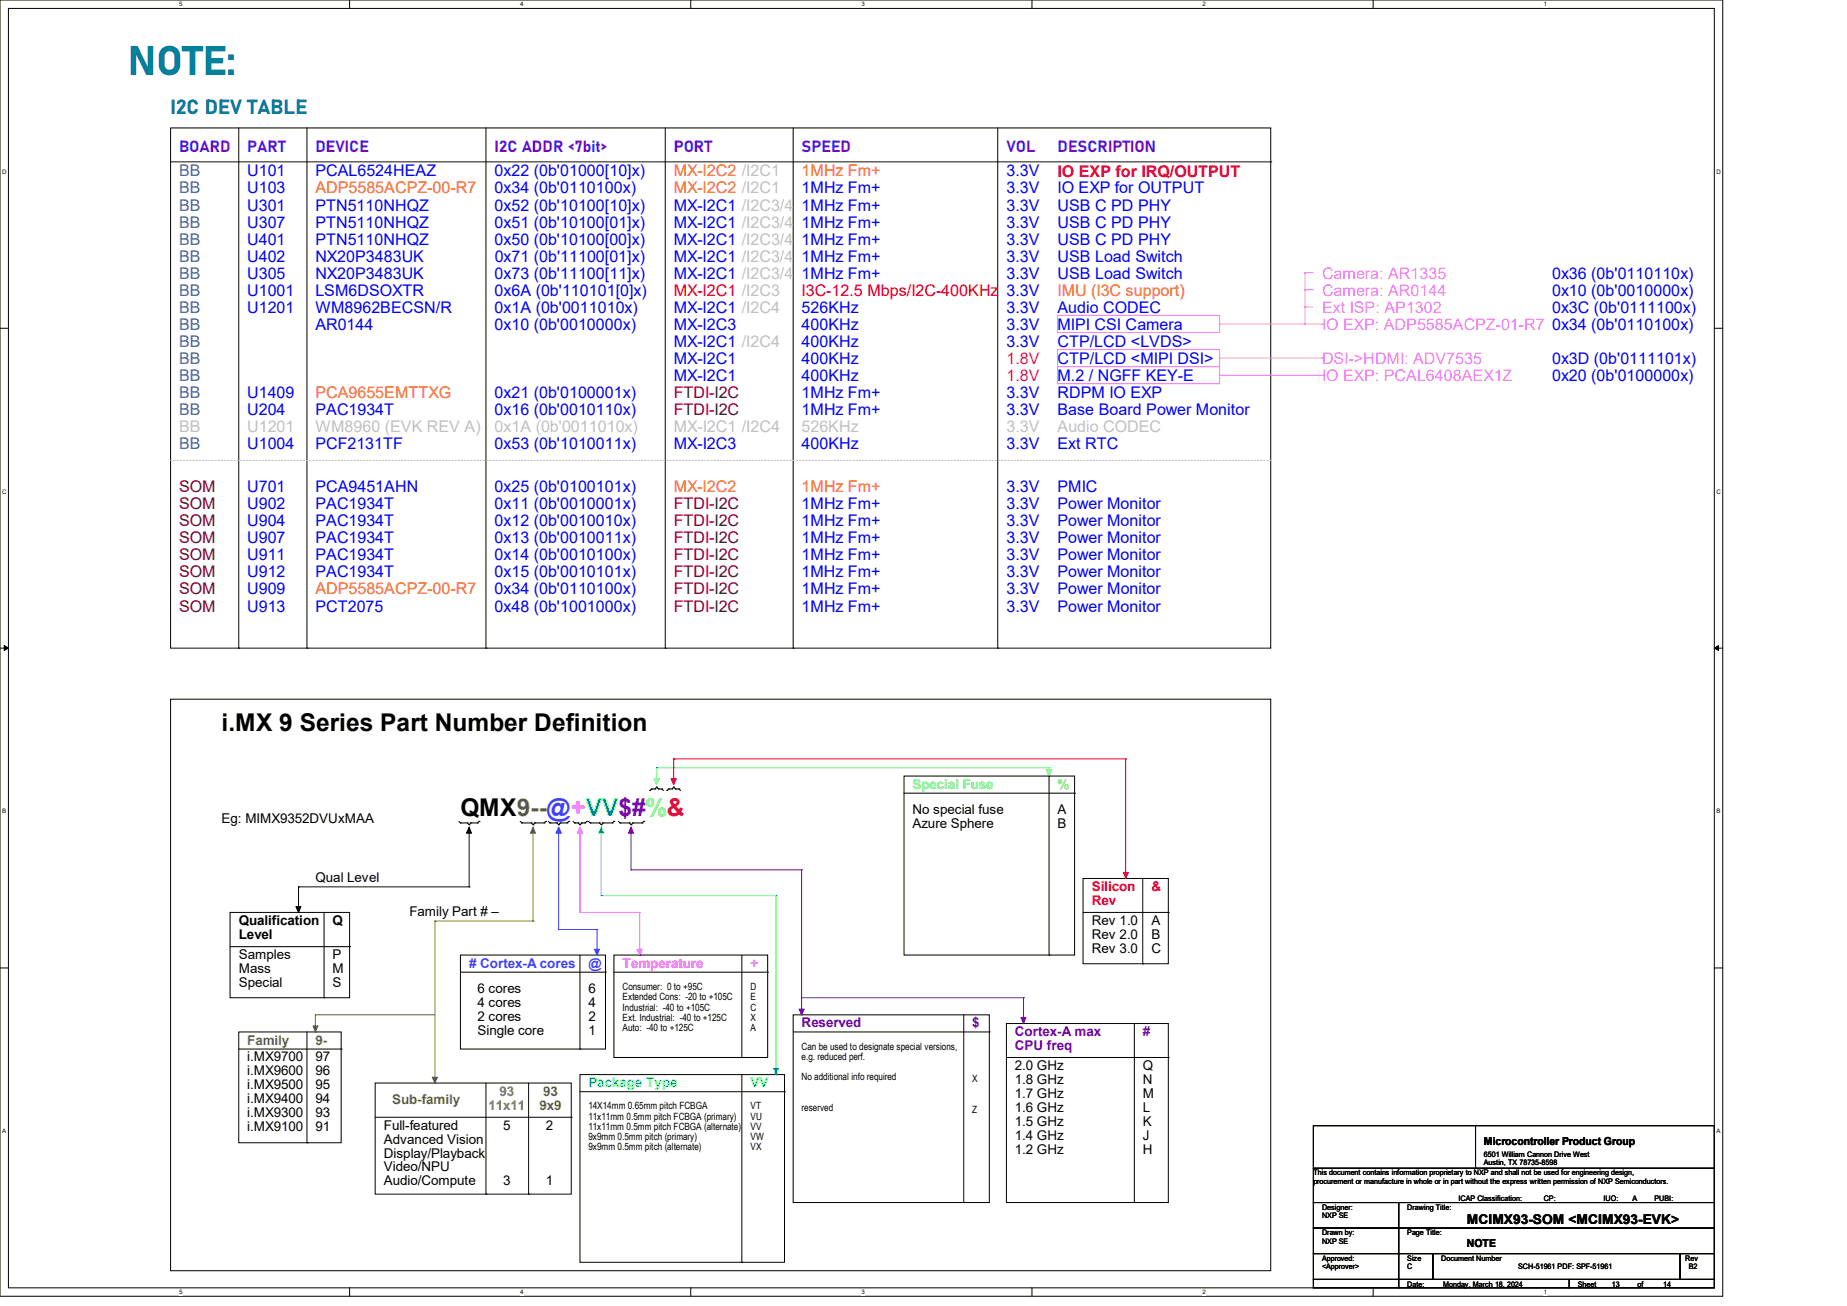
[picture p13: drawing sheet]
<svg xmlns="http://www.w3.org/2000/svg" width="297mm" height="210mm" viewBox="0 0 297 210" stroke-linecap="round" stroke-linejoin="round" font-family="sans-serif">
<defs><g id="words">
<text font-size="6.6" fill="#008080" x="20.6" y="12">NOTE:</text>
<g font-size="3.9">
<text x="35.6" y="117.5">i.MX 9 Series Part Number Definition</text>
<text x="74" y="131.2">QMX9--@+VV$#%&amp;</text>
</g>
<text font-size="3.3" fill="#008080" x="27.4" y="18.3">I2C DEV TABLE</text>
<g font-size="2.6" fill="#408080">
<text x="28.8" y="28.4">BB</text>
<text x="28.8" y="31.1">BB</text>
<text x="28.8" y="33.9">BB</text>
<text x="28.8" y="39.3">BB</text>
<text x="28.8" y="36.6">BB</text>
<text x="28.8" y="42.1">BB</text>
<text x="28.8" y="47.6">BB</text>
<text x="28.8" y="44.8">BB</text>
<text x="28.8" y="50.3">BB</text>
<text x="28.8" y="53">BB</text>
<text x="28.8" y="58.5">BB</text>
<text x="28.8" y="55.8">BB</text>
<text x="28.8" y="64.1">BB</text>
<text x="28.8" y="61.3">BB</text>
<text x="28.8" y="66.8">BB</text>
<text x="28.8" y="72.3">BB</text>
</g>
<g font-size="2.6" fill="#8000ff">
<text x="28.8" y="24.5">BOARD</text>
<text x="39.8" y="24.5">PART</text>
<text x="50.7" y="24.5">DEVICE</text>
<text x="79.5" y="24.5">I2C ADDR &lt;7bit&gt;</text>
<text x="108.3" y="24.5">PORT</text>
<text x="128.9" y="24.5">SPEED</text>
<text x="161.8" y="24.5">VOL</text>
<text x="170.1" y="24.5">DESCRIPTION</text>
</g>
<g font-size="2.6" fill="#00f">
<text x="39.8" y="28.4">U101</text>
<text x="50.7" y="28.4">PCAL6524HEAZ</text>
<text x="79.5" y="28.4">0x22 (0b'01000[10]x)</text>
<text x="161.8" y="28.4">3.3V</text>
<text x="39.8" y="31.1">U103</text>
<text x="39.8" y="33.9">U301</text>
<text x="50.7" y="33.9">PTN5110NHQZ</text>
<text x="79.5" y="31.1">0x34 (0b'0110100x)</text>
<text x="79.5" y="33.9">0x52 (0b'10100[10]x)</text>
<text x="108.3" y="33.9">MX-I2C1 /I2C3/4</text>
<text x="128.9" y="31.1">1MHz Fm+</text>
<text x="128.9" y="33.9">1MHz Fm+</text>
<text x="161.8" y="33.9">3.3V</text>
<text x="161.8" y="31.1">3.3V</text>
<text x="170.1" y="33.9">USB C PD PHY</text>
<text x="170.1" y="31.1">IO EXP for OUTPUT</text>
<text x="39.8" y="36.6">U307</text>
<text x="39.8" y="39.3">U401</text>
<text x="50.7" y="36.6">PTN5110NHQZ</text>
<text x="50.7" y="39.3">PTN5110NHQZ</text>
<text x="79.5" y="39.3">0x50 (0b'10100[00]x)</text>
<text x="79.5" y="36.6">0x51 (0b'10100[01]x)</text>
<text x="108.3" y="36.6">MX-I2C1 /I2C3/4</text>
<text x="108.3" y="39.3">MX-I2C1 /I2C3/4</text>
<text x="128.9" y="36.6">1MHz Fm+</text>
<text x="128.9" y="39.3">1MHz Fm+</text>
<text x="161.8" y="36.6">3.3V</text>
<text x="161.8" y="39.3">3.3V</text>
<text x="170.1" y="39.3">USB C PD PHY</text>
<text x="170.1" y="36.6">USB C PD PHY</text>
<text x="39.8" y="42.1">U402</text>
<text x="39.8" y="47.6">U1001</text>
<text x="39.8" y="44.8">U305</text>
<text x="50.7" y="44.8">NX20P3483UK</text>
<text x="50.7" y="47.6">LSM6DSOXTR</text>
<text x="50.7" y="42.1">NX20P3483UK</text>
<text x="79.5" y="47.6">0x6A (0b'110101[0]x)</text>
<text x="79.5" y="44.8">0x73 (0b'11100[11]x)</text>
<text x="79.5" y="42.1">0x71 (0b'11100[01]x)</text>
<text x="108.3" y="42.1">MX-I2C1 /I2C3/4</text>
<text x="108.3" y="44.8">MX-I2C1 /I2C3/4</text>
<text x="128.9" y="44.8">1MHz Fm+</text>
<text x="128.9" y="42.1">1MHz Fm+</text>
<text x="161.8" y="47.6">3.3V</text>
<text x="161.8" y="42.1">3.3V</text>
<text x="161.8" y="44.8">3.3V</text>
<text x="170.1" y="44.8">USB Load Switch</text>
<text x="170.1" y="42.1">USB Load Switch</text>
<text x="249.6" y="44.8">0x36 (0b'0110110x)</text>
<text x="249.6" y="47.6">0x10 (0b'0010000x)</text>
<text x="39.8" y="50.3">U1201</text>
<text x="50.7" y="50.3">WM8962BECSN/R</text>
<text x="50.7" y="53">AR0144</text>
<text x="79.5" y="53">0x10 (0b'0010000x)</text>
<text x="79.5" y="50.3">0x1A (0b'0011010x)</text>
<text x="108.3" y="50.3">MX-I2C1 /I2C4</text>
<text x="108.3" y="53">MX-I2C3</text>
<text x="128.9" y="53">400KHz</text>
<text x="128.9" y="50.3">526KHz</text>
<text x="161.8" y="53">3.3V</text>
<text x="161.8" y="50.3">3.3V</text>
<text x="170.1" y="53">MIPI CSI Camera</text>
<text x="170.1" y="50.3">Audio CODEC</text>
<text x="249.6" y="53">0x34 (0b'0110100x)</text>
<text x="249.6" y="50.3">0x3C (0b'0111100x)</text>
<text x="108.3" y="55.8">MX-I2C1 /I2C4</text>
<text x="108.3" y="58.5">MX-I2C1</text>
<text x="128.9" y="55.8">400KHz</text>
<text x="128.9" y="58.5">400KHz</text>
<text x="161.8" y="55.8">3.3V</text>
<text x="170" y="55.8">CTP/LCD &lt;LVDS&gt;</text>
<text x="170.1" y="58.5">CTP/LCD &lt;MIPI DSI&gt;</text>
<text x="249.6" y="58.5">0x3D (0b'0111101x)</text>
<text x="39.8" y="64.1">U1409</text>
<text x="79.5" y="64.1">0x21 (0b'0100001x)</text>
<text x="108.3" y="61.3">MX-I2C1</text>
<text x="128.9" y="64.1">1MHz Fm+</text>
<text x="128.9" y="61.3">400KHz</text>
<text x="161.8" y="64.1">3.3V</text>
<text x="170" y="61.3">M.2 / NGFF KEY-E</text>
<text x="170.1" y="64.1">RDPM IO EXP</text>
<text x="249.6" y="61.3">0x20 (0b'0100000x)</text>
<text x="39.8" y="66.8">U204</text>
<text x="50.7" y="66.8">PAC1934T</text>
<text x="79.5" y="66.8">0x16 (0b'0010110x)</text>
<text x="128.9" y="66.8">1MHz Fm+</text>
<text x="161.8" y="66.8">3.3V</text>
<text x="170.1" y="66.8">Base Board Power Monitor</text>
<text x="39.8" y="72.3">U1004</text>
<text x="50.7" y="72.3">PCF2131TF</text>
<text x="79.5" y="72.3">0x53 (0b'1010011x)</text>
<text x="108.3" y="72.3">MX-I2C3</text>
<text x="128.9" y="72.3">400KHz</text>
<text x="161.8" y="72.3">3.3V</text>
<text x="170.1" y="72.3">Ext RTC</text>
<text x="39.8" y="81.9">U902</text>
<text x="39.8" y="79.1">U701</text>
<text x="50.7" y="79.1">PCA9451AHN</text>
<text x="50.7" y="81.9">PAC1934T</text>
<text x="79.5" y="81.9">0x11 (0b'0010001x)</text>
<text x="79.5" y="79.1">0x25 (0b'0100101x)</text>
<text x="128.9" y="81.9">1MHz Fm+</text>
<text x="161.8" y="79.1">3.3V</text>
<text x="161.8" y="81.9">3.3V</text>
<text x="170.1" y="79.1">PMIC</text>
<text x="170.1" y="81.9">Power Monitor</text>
<text x="39.8" y="84.6">U904</text>
<text x="39.8" y="87.3">U907</text>
<text x="50.7" y="87.3">PAC1934T</text>
<text x="50.7" y="84.6">PAC1934T</text>
<text x="79.5" y="87.3">0x13 (0b'0010011x)</text>
<text x="79.5" y="84.6">0x12 (0b'0010010x)</text>
<text x="128.9" y="87.3">1MHz Fm+</text>
<text x="128.9" y="84.6">1MHz Fm+</text>
<text x="161.8" y="84.6">3.3V</text>
<text x="161.8" y="87.3">3.3V</text>
<text x="170.1" y="87.3">Power Monitor</text>
<text x="170.1" y="84.6">Power Monitor</text>
<text x="39.8" y="95.6">U909</text>
<text x="39.8" y="90.1">U911</text>
<text x="39.8" y="92.8">U912</text>
<text x="50.7" y="90.1">PAC1934T</text>
<text x="50.7" y="92.8">PAC1934T</text>
<text x="79.5" y="92.8">0x15 (0b'0010101x)</text>
<text x="79.5" y="90.1">0x14 (0b'0010100x)</text>
<text x="79.5" y="95.6">0x34 (0b'0110100x)</text>
<text x="128.9" y="92.8">1MHz Fm+</text>
<text x="128.9" y="90.1">1MHz Fm+</text>
<text x="128.9" y="95.6">1MHz Fm+</text>
<text x="161.8" y="90.1">3.3V</text>
<text x="161.8" y="95.6">3.3V</text>
<text x="161.8" y="92.8">3.3V</text>
<text x="170" y="95.6">Power Monitor</text>
<text x="170.1" y="92.8">Power Monitor</text>
<text x="170.1" y="90.1">Power Monitor</text>
<text x="39.8" y="98.3">U913</text>
<text x="50.7" y="98.3">PCT2075</text>
<text x="79.5" y="98.3">0x48 (0b'1001000x)</text>
<text x="128.9" y="98.3">1MHz Fm+</text>
<text x="161.8" y="98.3">3.3V</text>
<text x="170.1" y="98.3">Power Monitor</text>
</g>
<g font-size="2.6" fill="#ff8000">
<text x="108.3" y="28.4">MX-I2C2 /I2C1</text>
<text x="128.9" y="28.4">1MHz Fm+</text>
<text x="50.7" y="31.1">ADP5585ACPZ-00-R7</text>
<text x="108.3" y="31.1">MX-I2C2 /I2C1</text>
<text x="170.1" y="47.6">IMU (I3C support)</text>
<text x="50.7" y="64.1">PCA9655EMTTXG</text>
<text x="108.3" y="79.1">MX-I2C2</text>
<text x="128.9" y="79.1">1MHz Fm+</text>
<text x="50.7" y="95.6">ADP5585ACPZ-00-R7</text>
</g>
<g font-size="2.6" fill="#f00">
<text x="170.1" y="28.4">IO EXP for IRQ/OUTPUT</text>
<text x="108.3" y="47.6">MX-I2C1 /I2C3</text>
<text x="128.9" y="47.6">I3C-12.5 Mbps/I2C-400KHz</text>
</g>
<g font-size="2.6" fill="#ff80ff">
<text x="212.6" y="44.8">Camera: AR1335</text>
<text x="212.6" y="47.6">Camera: AR0144</text>
<text x="212.6" y="53">IO EXP: ADP5585ACPZ-01-R7</text>
<text x="212.6" y="50.3">Ext ISP: AP1302</text>
<text x="212.6" y="58.5">DSI-&gt;HDMI: ADV7535</text>
<text x="212.6" y="61.3">IO EXP: PCAL6408AEX1Z</text>
</g>
<g font-size="2.6" fill="#ff0080">
<text x="161.8" y="58.5">1.8V</text>
<text x="161.8" y="61.3">1.8V</text>
</g>
<g font-size="2.6" fill="#800000">
<text x="108.3" y="64.1">FTDI-I2C</text>
<text x="108.3" y="66.8">FTDI-I2C</text>
<text x="28.8" y="81.9">SOM</text>
<text x="28.8" y="79.1">SOM</text>
<text x="108.3" y="81.9">FTDI-I2C</text>
<text x="28.8" y="87.3">SOM</text>
<text x="28.8" y="84.6">SOM</text>
<text x="108.3" y="84.6">FTDI-I2C</text>
<text x="108.3" y="87.3">FTDI-I2C</text>
<text x="28.8" y="95.6">SOM</text>
<text x="28.8" y="90.1">SOM</text>
<text x="28.8" y="92.8">SOM</text>
<text x="108.3" y="90.1">FTDI-I2C</text>
<text x="108.3" y="92.8">FTDI-I2C</text>
<text x="108.3" y="95.6">FTDI-I2C</text>
<text x="28.8" y="98.3">SOM</text>
<text x="108.3" y="98.3">FTDI-I2C</text>
</g>
<g font-size="2.6" fill="#c0c0c0">
<text x="28.8" y="69.5">BB</text>
<text x="39.8" y="69.5">U1201</text>
<text x="50.7" y="69.5">WM8960 (EVK REV A)</text>
<text x="79.5" y="69.5">0x1A (0b'0011010x)</text>
<text x="108.3" y="69.5">MX-I2C1 /I2C4</text>
<text x="128.9" y="69.5">526KHz</text>
<text x="161.8" y="69.5">3.3V</text>
<text x="170" y="69.5">Audio CODEC</text>
</g>
<g font-size="2.2" fill="#80ff00">
<text x="146.7" y="126.8">Special Fuse</text>
<text x="170.1" y="126.8">%</text>
</g>
<g font-size="2.2">
<text x="146.7" y="130.9">No special fuse</text>
<text x="170.1" y="130.9">A</text>
<text x="35.6" y="132.3">Eg: MIMX9352DVUxMAA</text>
<text x="146.7" y="133.1">Azure Sphere</text>
<text x="170.1" y="133.1">B</text>
<text x="50.7" y="141.9">Qual Level</text>
<text x="38.4" y="148.8">Qualification</text>
<text x="53.5" y="148.8">Q</text>
<text x="65.8" y="147.4">Family Part # –</text>
<text x="175.6" y="148.7">Rev 1.0</text>
<text x="185.2" y="148.7">A</text>
<text x="38.4" y="151">Level</text>
<text x="38.4" y="154.2">Samples</text>
<text x="53.5" y="154.2">P</text>
<text x="175.6" y="151">Rev 2.0</text>
<text x="175.6" y="153.2">Rev 3.0</text>
<text x="185.2" y="151">B</text>
<text x="185.2" y="153.2">C</text>
<text x="38.4" y="156.5">Mass</text>
<text x="38.4" y="158.7">Special</text>
<text x="53.5" y="156.5">M</text>
<text x="53.5" y="158.7">S</text>
<text x="76.8" y="159.7">6 cores</text>
<text x="76.8" y="162">4 cores</text>
<text x="94.6" y="159.7">6</text>
<text x="94.6" y="162">4</text>
<text x="76.8" y="164.2">2 cores</text>
<text x="76.8" y="166.5">Single core</text>
<text x="94.6" y="164.2">2</text>
<text x="94.6" y="166.5">1</text>
<text x="39.8" y="170.7">i.MX9700</text>
<text x="39.8" y="172.9">i.MX9600</text>
<text x="50.7" y="170.7">97</text>
<text x="50.7" y="172.9">96</text>
<text x="163.2" y="172">2.0 GHz</text>
<text x="183.8" y="172">Q</text>
<text x="39.8" y="175.2">i.MX9500</text>
<text x="39.8" y="177.4">i.MX9400</text>
<text x="39.8" y="179.7">i.MX9300</text>
<text x="50.7" y="175.2">95</text>
<text x="50.7" y="177.4">94</text>
<text x="50.7" y="179.7">93</text>
<text x="163.2" y="174.3">1.8 GHz</text>
<text x="163.2" y="176.5">1.7 GHz</text>
<text x="163.2" y="178.8">1.6 GHz</text>
<text x="183.8" y="174.3">N</text>
<text x="183.8" y="176.5">M</text>
<text x="183.8" y="178.8">L</text>
<text x="39.8" y="181.9">i.MX9100</text>
<text x="50.7" y="181.9">91</text>
<text x="61.7" y="181.7">Full-featured</text>
<text x="61.7" y="183.9">Advanced Vision</text>
<text x="80.9" y="181.7">5</text>
<text x="87.8" y="181.7">2</text>
<text x="163.2" y="181">1.5 GHz</text>
<text x="163.2" y="183.3">1.4 GHz</text>
<text x="163.2" y="185.5">1.2 GHz</text>
<text x="183.8" y="181">K</text>
<text x="183.8" y="183.3">J</text>
<text x="183.8" y="185.5">H</text>
<text x="61.7" y="186.1">Display/Playback</text>
<text x="61.7" y="188.4">Video/NPU</text>
<text x="61.7" y="190.6">Audio/Compute</text>
<text x="80.9" y="190.6">3</text>
<text x="87.8" y="190.6">1</text>
<text x="235.9" y="196.8">MCIMX93-SOM &lt;MCIMX93-EVK&gt;</text>
</g>
<g font-size="2.2" fill="#f00">
<text x="175.6" y="143.3">Silicon</text>
<text x="185.2" y="143.3">&amp;</text>
<text x="175.6" y="145.5">Rev</text>
</g>
<g font-size="2.2" fill="#0080ff">
<text x="75.4" y="155.6"># Cortex-A cores</text>
<text x="94.6" y="155.6">@</text>
</g>
<g font-size="2.2" fill="#f0f">
<text x="100.1" y="155.6">Temperature</text>
<text x="120.7" y="155.6">+</text>
</g>
<g font-size="2.2" fill="#808000">
<text x="39.8" y="168">Family</text>
<text x="50.7" y="168">9-</text>
<text x="63.1" y="177.6">Sub-family</text>
<text x="86.7" y="178.4">9x9</text>
<text x="87.3" y="176.2">93</text>
</g>
<g font-size="2.2" fill="#800080">
<text x="128.9" y="165.2">Reserved</text>
<text x="156.3" y="165.2">$</text>
<text x="163.2" y="166.6">Cortex-A max</text>
<text x="183.8" y="166.6">#</text>
<text x="163.2" y="168.9">CPU freq</text>
</g>
<g font-size="2.2" fill="#808040">
<text x="78.5" y="178.4">11x11</text>
<text x="80.3" y="176.2">93</text>
</g>
<g font-size="2.2" fill="#00ff80">
<text x="94.6" y="174.8">Package Type</text>
<text x="120.7" y="174.8">VV</text>
</g>
<g font-size="1.8">
<text x="238.6" y="184.1">Microcontroller Product Group</text>
<text x="235.9" y="200.5">NOTE</text>
</g>
<g font-size="1.6">
<text x="100.1" y="159.2">Consumer: 0 to +95C</text>
<text x="100.1" y="160.9">Extended Cons: -20 to +105C</text>
<text x="120.7" y="159.2">D</text>
<text x="120.7" y="160.9">E</text>
<text x="100.1" y="162.5">Industrial: -40 to +105C</text>
<text x="100.1" y="164.2">Ext. Industrial: -40 to +125C</text>
<text x="100.1" y="165.8">Auto: -40 to +125C</text>
<text x="120.7" y="162.5">C</text>
<text x="120.7" y="164.2">X</text>
<text x="120.7" y="165.8">A</text>
<text x="128.9" y="168.8">Can be used to designate special versions,</text>
<text x="128.9" y="170.4">e.g. reduced perf.</text>
<text x="128.9" y="173.7">No additional info required</text>
<text x="94.6" y="178.4">14X14mm 0.65mm pitch FCBGA</text>
<text x="120.7" y="178.4">VT</text>
<text x="128.9" y="178.7">reserved</text>
<text x="156.3" y="174">X</text>
<text x="156.3" y="179">Z</text>
<text x="94.6" y="180">11x11mm 0.5mm pitch FCBGA (primary)</text>
<text x="94.6" y="181.7">11x11mm 0.5mm pitch FCBGA (alternate)</text>
<text x="94.6" y="183.3">9x9mm 0.5mm pitch (primary)</text>
<text x="94.6" y="185">9x9mm 0.5mm pitch (alternate)</text>
<text x="120.7" y="180">VU</text>
<text x="120.7" y="181.7">VV</text>
<text x="120.7" y="183.3">VW</text>
<text x="120.7" y="185">VX</text>
</g>
<g font-size="1.2">
<text x="211.2" y="189">This document contains information proprietary to NXP and shall not be used for engineering design,</text>
<text x="211.2" y="190.4">procurement or manufacture in whole or in part without the express written permission of NXP Semiconductors.</text>
<text x="238.6" y="186">6501 William Cannon Drive West</text>
<text x="238.6" y="187.3">Austin, TX 78735-8598</text>
<text x="212.6" y="194.5">Designer:</text>
<text x="212.6" y="195.9">NXP SE</text>
<text x="226.3" y="194.5">Drawing Title:</text>
<text x="234.5" y="193.2">ICAP Classification:</text>
<text x="248.2" y="193.2">CP:</text>
<text x="251.7" y="193.2">____</text>
<text x="257.8" y="193.2">IUO:</text>
<text x="262.5" y="193.2">A</text>
<text x="266.1" y="193.2">PUBI:</text>
<text x="270.2" y="193.2">____</text>
<text x="212.6" y="198.6">Drawn by:</text>
<text x="212.6" y="202.7">Approved:</text>
<text x="212.6" y="200">NXP SE</text>
<text x="226.3" y="202.7">Size</text>
<text x="226.3" y="198.6">Page Title:</text>
<text x="231.8" y="202.7">Document Number</text>
<text x="271" y="202.7">Rev</text>
<text x="212.6" y="204.1">&lt;Approver&gt;</text>
<text x="226.3" y="206.9">Date:</text>
<text x="226.3" y="204.1">C</text>
<text x="232.1" y="206.9">Monday, March 18, 2024</text>
<text x="244.1" y="204.1">SCH-51961 PDF: SPF-51961</text>
<text x="253.7" y="206.9">Sheet</text>
<text x="259.2" y="206.9">13</text>
<text x="263.3" y="206.9">of</text>
<text x="267.5" y="206.9">14</text>
<text x="271.6" y="204.1">B2</text>
</g>
<g font-size="1">
<text x="28.8" y="1">5</text>
<text x="83.7" y="1">4</text>
<text x="138.5" y="1">3</text>
<text x="193.4" y="1">2</text>
<text x="248.2" y="1">1</text>
<text x=".3" y="27.9">D</text>
<text x="276" y="27.9">D</text>
<text x=".3" y="79.4">C</text>
<text x="276" y="79.4">C</text>
<text x=".3" y="130.8">B</text>
<text x="276" y="130.8">B</text>
<text x=".3" y="182.2">A</text>
<text x="276" y="182.2">A</text>
<text x="28.8" y="208.1">5</text>
<text x="83.7" y="208.1">4</text>
<text x="138.5" y="208.1">3</text>
<text x="193.4" y="208.1">2</text>
<text x="248.2" y="208.1">1</text>
</g>
</g></defs>
<path d="M0 0h277v208.4h-277zM1.4 1.4h274.3v205.7h-274.3z" fill="none" stroke="#000" stroke-width=".16"/>
<g fill="#fff">
<path d="M28.8 .1h.5v1.1h-.5z"/>
<path d="M28.8 207.2h.5v1.1h-.5z"/>
</g>
<path d="M56.2 0v1.4M56.2 207.1v1.3" fill="none" stroke="#000" stroke-width=".16"/>
<g fill="#fff">
<path d="M83.7 .1h.5v1.1h-.5z"/>
<path d="M83.7 207.2h.5v1.1h-.5z"/>
</g>
<path d="M111.1 0v1.4M111.1 207.1v1.3" fill="none" stroke="#000" stroke-width=".16"/>
<g fill="#fff">
<path d="M138.5 .1h.6v1.1h-.6z"/>
<path d="M138.5 207.2h.6v1.1h-.6z"/>
</g>
<path d="M165.9 0v1.4M165.9 207.1v1.3" fill="none" stroke="#000" stroke-width=".16"/>
<g fill="#fff">
<path d="M193.4 .1h.5v1.1h-.5z"/>
<path d="M193.4 207.2h.5v1.1h-.5z"/>
</g>
<path d="M220.8 0v1.4M220.8 207.1v1.3" fill="none" stroke="#000" stroke-width=".16"/>
<g fill="#fff">
<path d="M248.2 .1h.6v1.1h-.6z"/>
<path d="M248.2 207.2h.6v1.1h-.6z"/>
<path d="M.3 27.1h.8v1.1h-.8z"/>
<path d="M276 27.1h.7v1.1h-.7z"/>
<path d="M.3 78.5h.8v1.1h-.8z"/>
<path d="M276 78.5h.7v1.1h-.7z"/>
</g>
<path d="M0 52.8h1.4M275.7 52.8h1.3" fill="none" stroke="#000" stroke-width=".16"/>
<g fill="#fff">
<path d="M.3 129.9h.7v1.1h-.7z"/>
<path d="M276 129.9h.6v1.1h-.6z"/>
</g>
<path d="M0 104.2h1.4M275.7 104.2h1.3" fill="none" stroke="#000" stroke-width=".16"/>
<path d="M.7 103.8l.7 .4-.7 .4zM275.7 104.2l.7-.4v.8z" fill="#000" stroke="#000" stroke-width=".16"/>
<g fill="#fff">
<path d="M.3 181.4h.7v1.1h-.7z"/>
<path d="M276 181.4h.6v1.1h-.6z"/>
</g>
<g fill="none" stroke="#000" stroke-width=".16">
<path d="M27.4 20.6h176.9v83.6h-176.9zM27.4 26h176.9M38.4 20.6v83.6M49.4 20.6v83.6M78.1 20.6v83.6M107 20.6v83.6M127.6 20.6v83.6M160.4 20.6v83.6M204.3 26h.1M27.4 112.4h176.9v91.9h-176.9zM38.4 104.2h.1M49.4 104.2h.1"/>
<path d="M78.1 104.2h.1M107 104.2h.1M127.6 104.2h.1M160.4 104.2h.1M73.8 132.1l.2 .2M74 132.3h.1M74 132.3h1.1M75.1 132.3h.1M75.1 132.3l.3 .3M75.4 132.6h.1M75.4 133v9.6M75.7 132.3h.1"/>
<path d="M75.7 132.3l-.3 .3M75.7 132.3h1.1M76.8 132.3h.1M77 132.1h.1M77 132.1l-.2 .2M83.7 132.1l.2 .2M83.9 132.3h.1M83.9 132.3h1.5M85.4 132.3h.1M85.4 132.3l.3 .3M85.7 132.6h.1M86 132.3h.1"/>
<path d="M86 132.3h1.5M86 132.3l-.3 .3M87.5 132.3h.1M87.8 132.1h.1M87.8 132.1l-.3 .2M88.2 132.1l.2 .2M88.4 132.3h.1M88.4 132.3h1.1M89.5 132.3h.1M89.5 132.3l.3 .3M89.8 132.6h.1M90.1 132.3h.1"/>
<path d="M90.1 132.3h1.1M90.1 132.3l-.3 .3M91.2 132.3h.1M91.5 132.1h.1M91.5 132.1l-.3 .2M92.2 132.1l.2 .2M92.4 132.3h.1M92.4 132.3h.6M93 132.3h.1M93 132.3l.3 .3M93.3 132.6h.1M93.5 132.3h.1"/>
<path d="M93.5 132.3h.6M93.5 132.3l-.2 .3M94.1 132.3h.1M94.4 132.1h.1M94.4 132.1l-.3 .2M94.6 132.1l.3 .2M94.9 132.3h.1M94.9 132.3h1.5M96.4 132.3h.1M96.4 132.3l.3 .3M96.7 132.6h.1M96.9 132.3h.1"/>
<path d="M96.9 132.3h1.6M96.9 132.3l-.2 .3M98.5 132.3h.1M98.7 132.1h.1M98.7 132.1l-.2 .2M99.4 132.1l.3 .2M99.7 132.3h.1M99.7 132.3h1.5M101.2 132.3h.1M101.2 132.3l.3 .3M101.5 132.6h.1M101.8 132.3h.1"/>
<path d="M101.8 132.3h1.5M101.8 132.3l-.3 .3M103.3 132.3h.1M103.5 132.1h.1M103.5 132.1l-.2 .2M104.5 127.1h.1M104.8 126.9h.1M104.8 126.9l-.3 .2M104.8 126.9h.5M105.3 126.9h.1M105.6 126.6h.1M105.6 126.6l.3 .3"/>
<path d="M105.6 126.6l-.3 .3M105.9 126.9h.1M105.9 126.9h.5M106.4 126.9h.1M106.4 126.9l.3 .2M107.2 127.1h.1M107.5 126.9h.1M107.5 126.9h.6M107.5 126.9l-.3 .2M108.1 126.9h.1M108.3 126.6h.1M108.3 126.6l.3 .3"/>
<path d="M108.3 126.6l-.2 .3M108.6 126.9h.1M108.6 126.9h.6M109.2 126.9h.1M109.2 126.9l.2 .2M145.4 124.8h27.4v28.8h-27.4zM145.4 127.6h27.4M168.7 124.8v28.8M172.8 127.6h.1M0 155.7h1.4M37 146.7h19.2v13.7h-19.2zM37 152.2h19.2"/>
<path d="M48 142.6h.1M48 146.7h.1M48 142.6h27.4M48 142.6v4.1M52.1 146.7v13.7M56.2 152.2h.1M74 153.6h23.4v15.1h-23.4zM74 156.3h23.4M75.4 142.6h.1M93.3 153.6v15.1M97.4 156.3h.1M98.7 153.6h24.7v16.5h-24.7z"/>
<path d="M98.7 156.3h24.7M119.3 153.6v16.5M123.4 156.3h.1M168.7 153.6h.1M174.2 141.3h13.7v13.7h-13.7zM174.2 146.7h13.7M183.8 155h.1M183.8 141.3v13.7M187.9 146.7h.1M275.7 155.7h1.3M38.4 165.9h16.5v17.9h-16.5zM38.4 168.7h16.5"/>
<path d="M49.4 165.9v17.9M52.1 160.4h.1M54.9 168.7h.1M60.3 174.2h31.6v17.8h-31.6zM60.3 179.7h31.6M78.1 174.2v17.8M85 174.2v17.8M91.9 179.7h.1M93.3 172.8h32.9v30.2h-32.9zM93.3 168.7h.1M93.3 175.6h32.9M119.3 170.1h.1"/>
<path d="M119.3 172.8v30.2M126.2 175.6h.1M127.6 163.2h31.5v30.2h-31.5zM127.6 165.9h31.5M155 163.2v30.2M159.1 165.9h.1M161.8 164.6h26.1v28.8h-26.1zM161.8 170.1h26.1M182.4 164.6v28.8M187.9 170.1h.1M49.4 183.8h.1M78.1 192h.1"/>
<path d="M85 192h.1M155 193.4h.1M182.4 193.4h.1M211.2 193.4h13.7v4.1h-13.7zM211.2 197.5h13.7v4.1h-13.7zM211.2 187.9h64.5v5.5h-64.5zM211.2 181h64.5v6.9h-64.5zM224.9 193.4h50.8v4.1h-50.8zM224.9 197.5h50.8v4.1h-50.8zM237.3 187.9h.1M237.3 181v6.9M119.3 203h.1"/>
<path d="M211.2 201.6h13.7v4.1h-13.7zM211.2 205.7h13.7v1.4h-13.7zM224.9 201.6h5.5v4.1h-5.5zM224.9 205.7h27.4v1.4h-27.4zM230.4 201.6h39.8v4.1h-39.8zM252.3 205.7h23.4v1.4h-23.4zM270.2 201.6h5.5v4.1h-5.5z"/>
</g>
<g fill="none" stroke="#ff80ff" stroke-width=".16">
<path d="M170.1 56.2h26v2.8h-26zM170.1 59h26v2.7h-26zM170.1 50.7h26v2.8h-26zM196.1 52.1h16.5M196.1 57.6h16.5M209.8 43.9h.1M209.8 46.6h.1M209.8 49.4h.1M209.8 43.9v8.2M209.8 43.9h1.4M209.8 46.6h1.4M209.8 49.4h1.4"/>
<path d="M212.6 52.1h.1M212.6 57.6h.1M196.1 60.3h16.5M212.6 60.3h.1"/>
</g>
<path d="M27.4 74h176.9M204.3 74h.1" fill="none" stroke="#c0c0c0" stroke-width=".16" stroke-dasharray=".3"/>
<path d="M85.7 133v15.1M69.9 148.1h.1M69.9 148.1h15.8M69.9 148.1v26.1M85.7 148.1h.1M50.7 163.2h.1M50.7 165.9h.1M50.7 163.2h19.2M50.7 163.2v2.7M69.9 174.2h.1" fill="none" stroke="#808000" stroke-width=".16"/>
<path d="M89.8 133v16.5M89.8 149.5h.1M89.8 149.5h6.2M96 149.5h.1M96 153.6h.1M96 149.5v4.1" fill="none" stroke="#0080ff" stroke-width=".16"/>
<path d="M93.3 133v13.7M93.3 146.7h.1M93.3 146.7h9.6M102.9 146.7h.1M102.9 153.6h.1M102.9 146.7v6.9" fill="none" stroke="#f0f" stroke-width=".16"/>
<path d="M96.7 133v11M96.7 144h.1M96.7 144h28.1M124.8 144h.1M124.8 144v28.8M124.8 172.8h.1" fill="none" stroke="#00ff80" stroke-width=".16"/>
<path d="M101.5 139.9h.1M101.5 133v6.9M101.5 139.9h27.4M128.9 139.9h.1M128.9 139.9v23.3M128.9 163.2h.1M128.9 160.4h35.7M164.6 160.4h.1M164.6 164.6h.1M164.6 160.4v4.2" fill="none" stroke="#800080" stroke-width=".16"/>
<path d="M105.6 123.4h.1M105.6 123.4v2.8M105.6 123.4h63.1M168.7 123.4h.1M168.7 124.8h.1M168.7 123.4v1.4" fill="none" stroke="#0f0" stroke-width=".16"/>
<path d="M108.3 122h.1M108.3 122v4.2M108.3 122h72.7M181 122h.1M181 122v19.3M181 141.3h.1" fill="none" stroke="#f00" stroke-width=".16"/>
<g fill="#000" stroke="#000" stroke-width=".16">
<path d="M75.4 133l.4 1h-.8z" fill-rule="evenodd"/>
<path d="M47.6 145.8h.8l-.4 .9z" fill-rule="evenodd"/>
</g>
<g fill="#808000" stroke="#808000" stroke-width=".16">
<path d="M85.7 133l.4 1h-.8z" fill-rule="evenodd"/>
<path d="M50.3 165h.8l-.4 .9z" fill-rule="evenodd"/>
<path d="M69.5 173.2h.9l-.5 1z" fill-rule="evenodd"/>
</g>
<g fill="#0080ff" stroke="#0080ff" stroke-width=".16">
<path d="M89.8 133l.5 1h-.9z" fill-rule="evenodd"/>
<path d="M95.6 152.7h.8l-.4 .9z" fill-rule="evenodd"/>
</g>
<g fill="#f0f" stroke="#f0f" stroke-width=".16">
<path d="M93.3 133l.4 1h-.9z" fill-rule="evenodd"/>
<path d="M102.4 152.7h.9l-.4 .9z" fill-rule="evenodd"/>
</g>
<g fill="#00ff80" stroke="#00ff80" stroke-width=".16">
<path d="M96.7 133l.4 1h-.8z" fill-rule="evenodd"/>
<path d="M124.4 171.8h.8l-.4 1z" fill-rule="evenodd"/>
</g>
<g fill="#800080" stroke="#800080" stroke-width=".16">
<path d="M101.5 133l.4 1h-.9z" fill-rule="evenodd"/>
<path d="M128.5 162.3h.8l-.4 .9z" fill-rule="evenodd"/>
<path d="M164.2 163.6h.8l-.4 1z" fill-rule="evenodd"/>
</g>
<g fill="#80ff00" stroke="#80ff00" stroke-width=".16">
<path d="M105.2 125.2h.8l-.4 1z" fill-rule="evenodd"/>
<path d="M168.3 123.8h.8l-.4 1z" fill-rule="evenodd"/>
</g>
<g fill="#f00" stroke="#f00" stroke-width=".16">
<path d="M107.9 125.2h.9l-.5 1z" fill-rule="evenodd"/>
<path d="M180.6 140.3h.8l-.4 1z" fill-rule="evenodd"/>
</g>
<use href="#words"/>
</svg>
